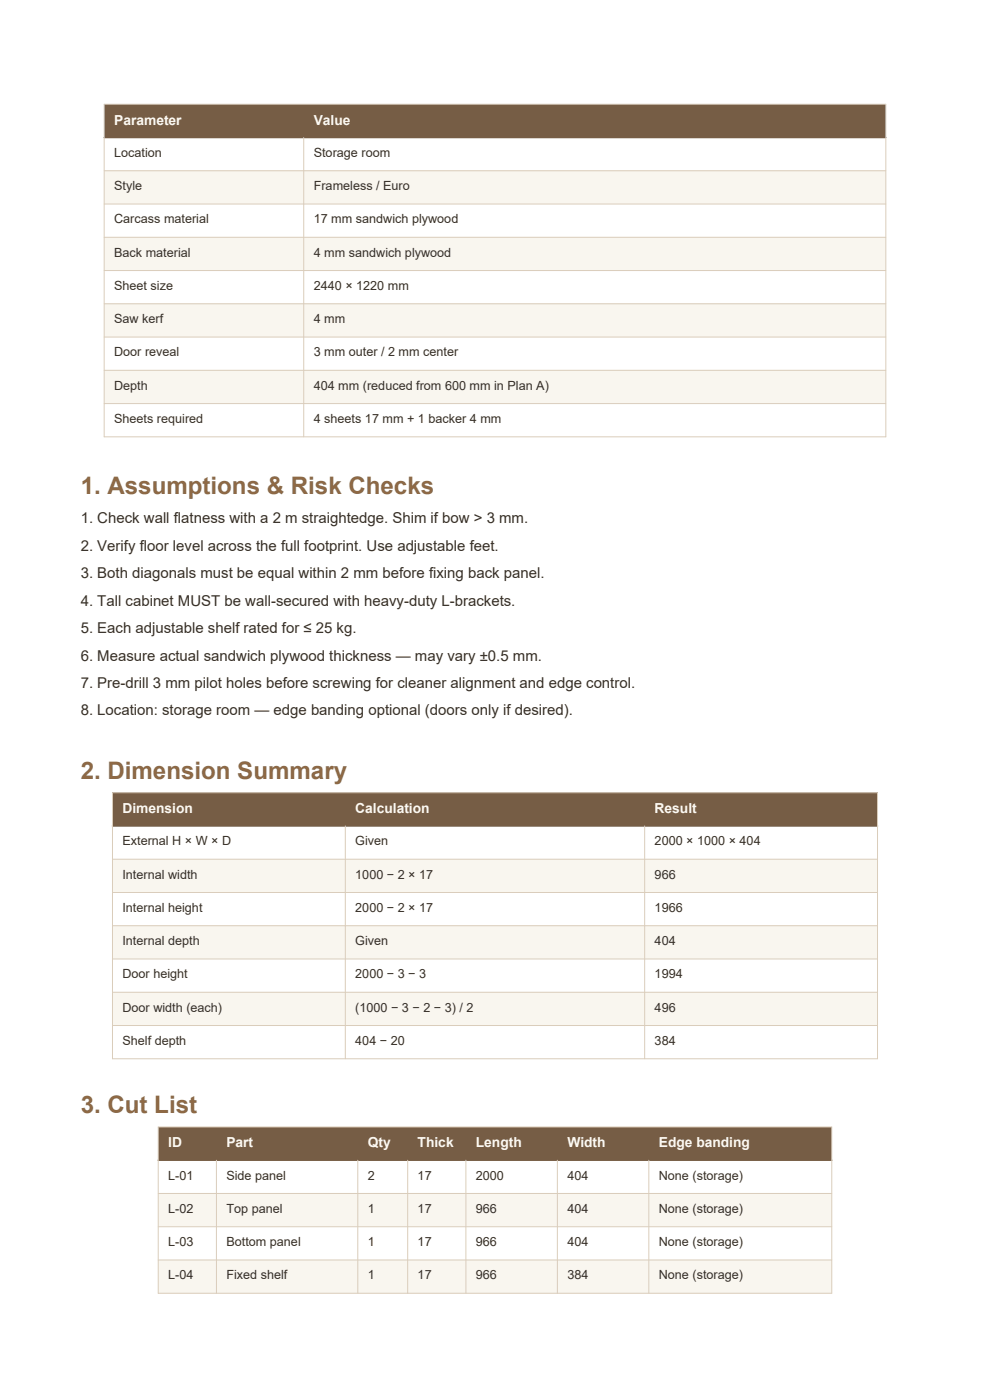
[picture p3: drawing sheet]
<svg xmlns="http://www.w3.org/2000/svg" width="210mm" height="297mm" viewBox="0 0 210 297" stroke-linecap="round" stroke-linejoin="round" font-family="sans-serif">
<defs><g id="words">
<g font-size="5.1" fill="#8e6945">
<text x="17.1" y="104.8">1. Assumptions &amp; Risk Checks</text>
<text x="17.1" y="165.2">2. Dimension Summary</text>
<text x="17.1" y="236.1">3. Cut List</text>
</g>
<g font-size="3.2" fill="#362f27">
<text x="17.1" y="111">1. Check wall flatness with a 2 m straightedge. Shim if bow &gt; 3 mm.</text>
<text x="17.1" y="116.8">2. Verify floor level across the full footprint. Use adjustable feet.</text>
<text x="17.1" y="122.7">3. Both diagonals must be equal within 2 mm before fixing back panel.</text>
<text x="17.1" y="128.5">4. Tall cabinet MUST be wall-secured with heavy-duty L-brackets.</text>
<text x="17.1" y="134.3">5. Each adjustable shelf rated for ≤ 25 kg.</text>
<text x="17.1" y="140.1">6. Measure actual sandwich plywood thickness — may vary ±0.5 mm.</text>
<text x="17.1" y="145.9">7. Pre-drill 3 mm pilot holes before screwing for cleaner alignment and edge control.</text>
<text x="17.1" y="151.8">8. Location: storage room — edge banding optional (doors only if desired).</text>
</g>
<g font-size="2.9" fill="#fdfaf3">
<text x="24.2" y="26.5">Parameter</text>
<text x="66.5" y="26.5">Value</text>
<text x="26" y="172.5">Dimension</text>
<text x="75.4" y="172.5">Calculation</text>
<text x="138.9" y="172.5">Result</text>
<text x="35.7" y="243.4">ID</text>
<text x="48" y="243.4">Part</text>
<text x="78" y="243.4">Qty</text>
<text x="88.6" y="243.4">Thick</text>
<text x="100.9" y="243.4">Length</text>
<text x="120.3" y="243.4">Width</text>
<text x="139.7" y="243.4">Edge banding</text>
</g>
<g font-size="2.7" fill="#362f27">
<text x="24.2" y="33.3">Location</text>
<text x="66.5" y="33.3">Storage room</text>
<text x="24.2" y="40.3">Style</text>
<text x="66.5" y="40.3">Frameless / Euro</text>
<text x="24.2" y="47.4">Carcass material</text>
<text x="66.5" y="47.4">17 mm sandwich plywood</text>
<text x="24.2" y="54.4">Back material</text>
<text x="66.5" y="54.4">4 mm sandwich plywood</text>
<text x="24.2" y="61.5">Sheet size</text>
<text x="66.5" y="61.5">2440 × 1220 mm</text>
<text x="24.2" y="68.5">Saw kerf</text>
<text x="66.5" y="68.5">4 mm</text>
<text x="24.2" y="75.6">Door reveal</text>
<text x="66.5" y="75.6">3 mm outer / 2 mm center</text>
<text x="24.2" y="82.7">Depth</text>
<text x="66.5" y="82.7">404 mm (reduced from 600 mm in Plan A)</text>
<text x="24.2" y="89.7">Sheets required</text>
<text x="66.5" y="89.7">4 sheets 17 mm + 1 backer 4 mm</text>
<text x="26" y="179.3">External H × W × D</text>
<text x="75.4" y="179.3">Given</text>
<text x="138.9" y="179.3">2000 × 1000 × 404</text>
<text x="26" y="186.4">Internal width</text>
<text x="75.4" y="186.4">1000 − 2 × 17</text>
<text x="138.9" y="186.4">966</text>
<text x="26" y="193.4">Internal height</text>
<text x="75.4" y="193.4">2000 − 2 × 17</text>
<text x="138.9" y="193.4">1966</text>
<text x="26" y="200.5">Internal depth</text>
<text x="75.4" y="200.5">Given</text>
<text x="138.9" y="200.5">404</text>
<text x="26" y="207.5">Door height</text>
<text x="75.4" y="207.5">2000 − 3 − 3</text>
<text x="138.9" y="207.5">1994</text>
<text x="26" y="214.6">Door width (each)</text>
<text x="75.4" y="214.6">(1000 − 3 − 2 − 3) / 2</text>
<text x="138.9" y="214.6">496</text>
<text x="26" y="221.6">Shelf depth</text>
<text x="75.4" y="221.6">404 − 20</text>
<text x="138.9" y="221.6">384</text>
<text x="35.7" y="250.2">L-01</text>
<text x="48" y="250.2">Side panel</text>
<text x="78" y="250.2">2</text>
<text x="88.6" y="250.2">17</text>
<text x="100.9" y="250.2">2000</text>
<text x="120.3" y="250.2">404</text>
<text x="139.7" y="250.2">None (storage)</text>
<text x="35.7" y="257.3">L-02</text>
<text x="48" y="257.3">Top panel</text>
<text x="78" y="257.3">1</text>
<text x="88.6" y="257.3">17</text>
<text x="100.9" y="257.3">966</text>
<text x="120.3" y="257.3">404</text>
<text x="139.7" y="257.3">None (storage)</text>
<text x="35.7" y="264.3">L-03</text>
<text x="48" y="264.3">Bottom panel</text>
<text x="78" y="264.3">1</text>
<text x="88.6" y="264.3">17</text>
<text x="100.9" y="264.3">966</text>
<text x="120.3" y="264.3">404</text>
<text x="139.7" y="264.3">None (storage)</text>
<text x="35.7" y="271.4">L-04</text>
<text x="48" y="271.4">Fixed shelf</text>
<text x="78" y="271.4">1</text>
<text x="88.6" y="271.4">17</text>
<text x="100.9" y="271.4">966</text>
<text x="120.3" y="271.4">384</text>
<text x="139.7" y="271.4">None (storage)</text>
</g>
</g></defs>
<path d="M22.1 22.1h165.8v7.1h-165.8z" fill-rule="evenodd" fill="#765d45"/>
<path d="M22.1 29.2h165.8v7h-165.8z" fill-rule="evenodd" fill="#fff"/>
<path d="M22.1 36.2h165.8v7.1h-165.8z" fill-rule="evenodd" fill="#f9f6ef"/>
<path d="M22.1 43.3h165.8v7h-165.8z" fill-rule="evenodd" fill="#fff"/>
<path d="M22.1 50.3h165.8v7.1h-165.8z" fill-rule="evenodd" fill="#f9f6ef"/>
<path d="M22.1 57.4h165.8v7h-165.8z" fill-rule="evenodd" fill="#fff"/>
<path d="M22.1 64.4h165.8v7.1h-165.8z" fill-rule="evenodd" fill="#f9f6ef"/>
<path d="M22.1 71.5h165.8v7.1h-165.8z" fill-rule="evenodd" fill="#fff"/>
<path d="M22.1 78.6h165.8v7h-165.8z" fill-rule="evenodd" fill="#f9f6ef"/>
<path d="M22.1 85.6h165.8v7.1h-165.8z" fill-rule="evenodd" fill="#fff"/>
<path d="M22.1 29.2h165.8" fill="none" stroke="#765d45" stroke-width=".32"/>
<path d="M22.1 36.2h165.8M22.1 22.1h165.8v70.6h-165.8zM64.4 29.2v63.5M22.1 43.3h165.8M22.1 50.3h165.8M22.1 57.4h165.8M22.1 64.4h165.8M22.1 71.5h165.8M22.1 78.6h165.8M22.1 85.6h165.8" fill="none" stroke="#dacdbb" stroke-width=".21"/>
<path d="M23.9 168.2h162.2v7h-162.2z" fill-rule="evenodd" fill="#765d45"/>
<path d="M23.9 175.2h162.2v7.1h-162.2z" fill-rule="evenodd" fill="#fff"/>
<path d="M23.9 182.3h162.2v7h-162.2z" fill-rule="evenodd" fill="#f9f6ef"/>
<path d="M23.9 189.3h162.2v7.1h-162.2z" fill-rule="evenodd" fill="#fff"/>
<path d="M23.9 196.4h162.2v7h-162.2z" fill-rule="evenodd" fill="#f9f6ef"/>
<path d="M23.9 203.4h162.2v7.1h-162.2z" fill-rule="evenodd" fill="#fff"/>
<path d="M23.9 210.5h162.2v7.1h-162.2z" fill-rule="evenodd" fill="#f9f6ef"/>
<path d="M23.9 217.6h162.2v7h-162.2z" fill-rule="evenodd" fill="#fff"/>
<path d="M23.9 175.2h162.2" fill="none" stroke="#765d45" stroke-width=".32"/>
<path d="M23.9 168.2h162.2v56.4h-162.2zM73.3 175.2v49.4M136.8 175.2v49.4M23.9 182.3h162.2M23.9 189.3h162.2M23.9 196.4h162.2M23.9 203.4h162.2M23.9 210.5h162.2M23.9 217.6h162.2" fill="none" stroke="#dacdbb" stroke-width=".21"/>
<path d="M33.6 239.1h142.8v7h-142.8z" fill-rule="evenodd" fill="#765d45"/>
<path d="M33.6 246.1h142.8v7.1h-142.8z" fill-rule="evenodd" fill="#fff"/>
<path d="M33.6 253.2h142.8v7h-142.8z" fill-rule="evenodd" fill="#f9f6ef"/>
<path d="M33.6 260.2h142.8v7.1h-142.8z" fill-rule="evenodd" fill="#fff"/>
<path d="M33.6 267.3h142.8v7.1h-142.8z" fill-rule="evenodd" fill="#f9f6ef"/>
<path d="M33.6 246.1h142.8" fill="none" stroke="#765d45" stroke-width=".32"/>
<path d="M33.6 239.1h142.8v35.3h-142.8zM33.6 253.2h142.8M45.9 246.1v28.3M75.9 246.1v28.3M86.5 246.1v28.3M98.8 246.1v28.3M118.2 246.1v28.3M137.6 246.1v28.3M33.6 260.2h142.8M33.6 267.3h142.8" fill="none" stroke="#dacdbb" stroke-width=".21"/>
<use href="#words"/>
</svg>
